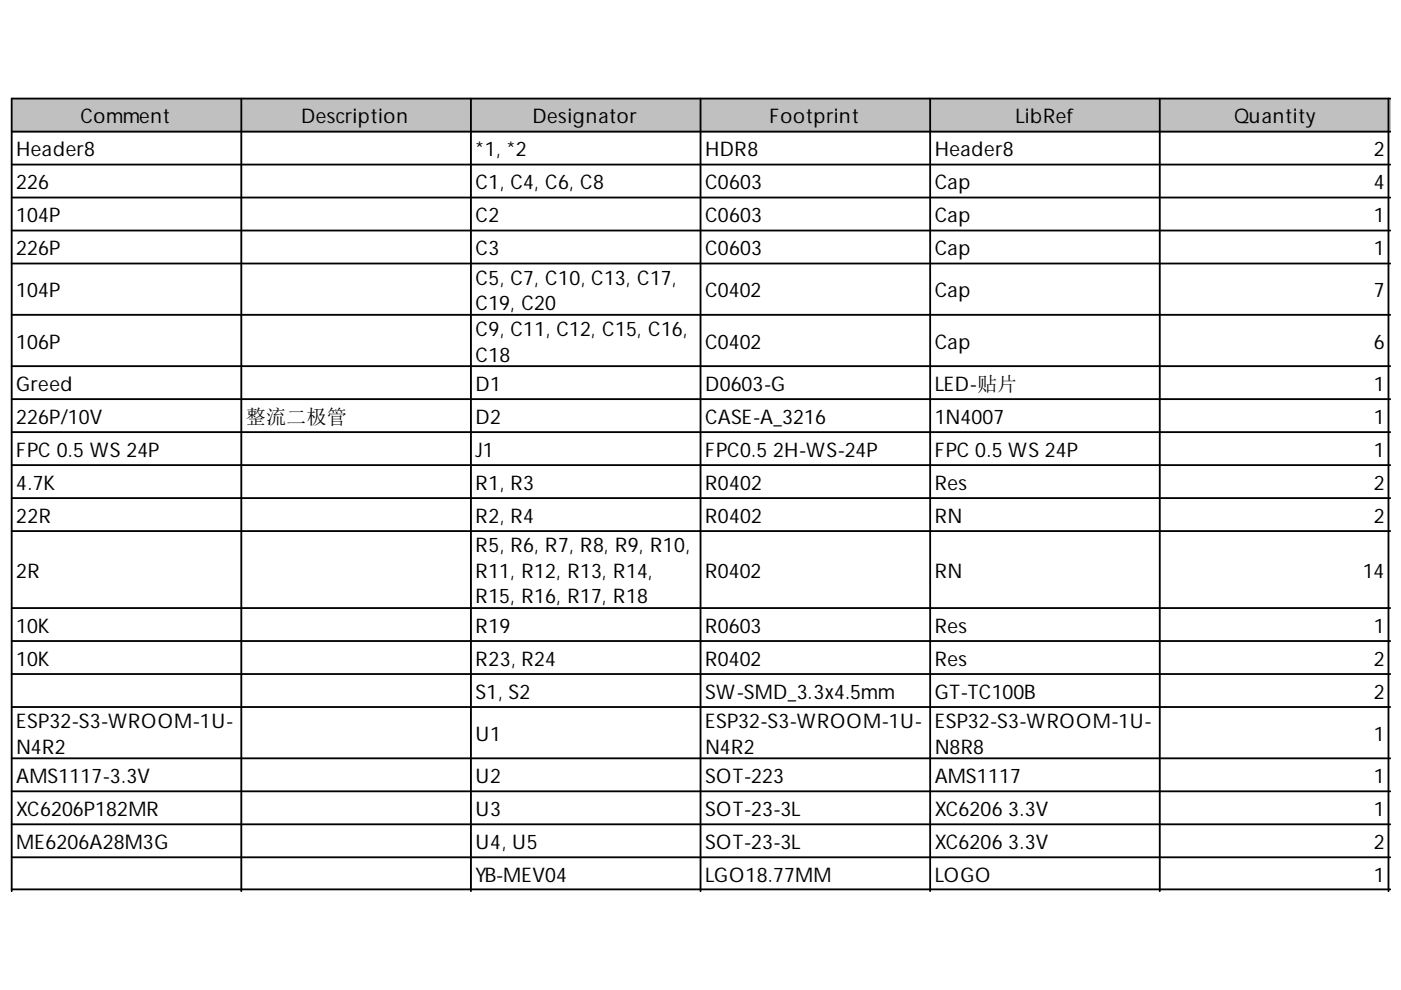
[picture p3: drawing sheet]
<svg xmlns="http://www.w3.org/2000/svg" width="297mm" height="210mm" viewBox="0 0 297 210" stroke-linecap="round" stroke-linejoin="round" font-family="sans-serif">
<defs><g id="words">
<g font-size="4.3">
<text x="17.1" y="26.1">Comment</text>
<text x="63.8" y="26.1">Description</text>
<text x="112.9" y="26.1">Designator</text>
<text x="163.1" y="26.1">Footprint</text>
<text x="215.3" y="26.1">LibRef</text>
<text x="261.7" y="26.1">Quantity</text>
<text x="3.5" y="33.1">Header8</text>
<text x="100.8" y="33.1">*1, *2</text>
<text x="149.5" y="33.1">HDR8</text>
<text x="198.2" y="33.1">Header8</text>
<text x="291.3" y="33.1">2</text>
<text x="3.5" y="40.1">226</text>
<text x="100.8" y="40.1">C1, C4, C6, C8</text>
<text x="149.5" y="40.1">C0603</text>
<text x="198.2" y="40.1">Cap</text>
<text x="291.3" y="40.1">4</text>
<text x="3.5" y="47.1">104P</text>
<text x="100.8" y="47.1">C2</text>
<text x="149.5" y="47.1">C0603</text>
<text x="198.2" y="47.1">Cap</text>
<text x="291.3" y="47.1">1</text>
<text x="3.5" y="54.1">226P</text>
<text x="100.8" y="54.1">C3</text>
<text x="149.5" y="54.1">C0603</text>
<text x="198.2" y="54.1">Cap</text>
<text x="291.3" y="54.1">1</text>
<text x="3.5" y="63.1">104P</text>
<text x="100.8" y="60.3">C5, C7, C10, C13, C17,</text>
<text x="100.8" y="65.8">C19, C20</text>
<text x="149.5" y="63.1">C0402</text>
<text x="198.2" y="63.1">Cap</text>
<text x="291.3" y="63.1">7</text>
<text x="100.8" y="71.2">C9, C11, C12, C15, C16,</text>
<text x="3.5" y="73.9">106P</text>
<text x="100.8" y="76.7">C18</text>
<text x="149.5" y="73.9">C0402</text>
<text x="198.2" y="73.9">Cap</text>
<text x="291.3" y="73.9">6</text>
<text x="3.5" y="82.9">Greed</text>
<text x="100.8" y="82.9">D1</text>
<text x="149.5" y="82.9">D0603-G</text>
<text x="198.2" y="82.9">LED-贴片</text>
<text x="291.3" y="82.9">1</text>
<text x="3.5" y="89.9">226P/10V</text>
<text x="52.1" y="89.9">整流二极管</text>
<text x="100.8" y="89.9">D2</text>
<text x="149.5" y="89.9">CASE-A_3216</text>
<text x="198.2" y="89.9">1N4007</text>
<text x="291.3" y="89.9">1</text>
<text x="3.5" y="96.9">FPC 0.5 WS 24P</text>
<text x="100.8" y="96.9">J1</text>
<text x="149.5" y="96.9">FPC0.5</text>
<text x="163.9" y="96.9">2H-WS-24P</text>
<text x="198.2" y="96.9">FPC 0.5 WS 24P</text>
<text x="291.3" y="96.9">1</text>
<text x="3.5" y="103.9">4.7K</text>
<text x="100.8" y="103.9">R1, R3</text>
<text x="149.5" y="103.9">R0402</text>
<text x="198.2" y="103.9">Res</text>
<text x="291.3" y="103.9">2</text>
<text x="3.5" y="110.9">22R</text>
<text x="100.8" y="110.9">R2, R4</text>
<text x="149.5" y="110.9">R0402</text>
<text x="198.2" y="110.9">RN</text>
<text x="291.3" y="110.9">2</text>
<text x="100.8" y="117.1">R5, R6, R7, R8, R9, R10,</text>
<text x="3.5" y="122.5">2R</text>
<text x="100.8" y="122.5">R11, R12, R13, R14,</text>
<text x="149.5" y="122.5">R0402</text>
<text x="198.2" y="122.5">RN</text>
<text x="288.9" y="122.5">14</text>
<text x="100.8" y="128">R15, R16, R17, R18</text>
<text x="3.5" y="134.2">10K</text>
<text x="100.8" y="134.2">R19</text>
<text x="149.5" y="134.2">R0603</text>
<text x="198.2" y="134.2">Res</text>
<text x="291.3" y="134.2">1</text>
<text x="3.5" y="141.2">10K</text>
<text x="100.8" y="141.2">R23, R24</text>
<text x="149.5" y="141.2">R0402</text>
<text x="198.2" y="141.2">Res</text>
<text x="291.3" y="141.2">2</text>
<text x="100.8" y="148.2">S1, S2</text>
<text x="149.5" y="148.2">SW-SMD_3.3x4.5mm</text>
<text x="198.2" y="148.2">GT-TC100B</text>
<text x="291.3" y="148.2">2</text>
<text x="3.5" y="154.4">ESP32-S3-WROOM-1U-</text>
<text x="149.5" y="154.4">ESP32-S3-WROOM-1U-</text>
<text x="198.2" y="154.4">ESP32-S3-WROOM-1U-</text>
<text x="3.5" y="159.8">N4R2</text>
<text x="100.8" y="157.1">U1</text>
<text x="149.5" y="159.8">N4R2</text>
<text x="198.2" y="159.8">N8R8</text>
<text x="291.3" y="157.1">1</text>
<text x="3.5" y="166">AMS1117-3.3V</text>
<text x="100.8" y="166">U2</text>
<text x="149.5" y="166">SOT-223</text>
<text x="198.2" y="166">AMS1117</text>
<text x="291.3" y="166">1</text>
<text x="3.5" y="173">XC6206P182MR</text>
<text x="100.8" y="173">U3</text>
<text x="149.5" y="173">SOT-23-3L</text>
<text x="198.2" y="173">XC6206</text>
<text x="213.8" y="173">3.3V</text>
<text x="291.3" y="173">1</text>
<text x="3.5" y="180">ME6206A28M3G</text>
<text x="100.8" y="180">U4, U5</text>
<text x="149.5" y="180">SOT-23-3L</text>
<text x="198.2" y="180">XC6206</text>
<text x="213.8" y="180">3.3V</text>
<text x="291.3" y="180">2</text>
<text x="100.8" y="187">YB-MEV04</text>
<text x="149.5" y="187">LGO18.77MM</text>
<text x="198.2" y="187">LOGO</text>
<text x="291.3" y="187">1</text>
</g>
</g></defs>
<g fill="#c0c0c0">
<path d="M2.6 21h48.8v7.1h-48.8z" fill-rule="evenodd"/>
<path d="M51 21h49v7.1h-49z" fill-rule="evenodd"/>
<path d="M99.7 21h49v7.1h-49z" fill-rule="evenodd"/>
<path d="M148.3 21h49.1v7.1h-49.1z" fill-rule="evenodd"/>
<path d="M197 21h49.1v7.1h-49.1z" fill-rule="evenodd"/>
<path d="M245.7 21h49.1v7.1h-49.1z" fill-rule="evenodd"/>
</g>
<g fill="none" stroke="#000" stroke-width=".39">
<path d="M2.5 27.9h292.3M2.5 34.9h292.3M51.2 20.9v168.1M99.8 20.9v168.1M148.5 20.9v168.1M197.2 20.9v168.1M245.9 20.9v168.1M294.4 20.9v168.1M294.8 20.9h-292.3v168.1M2.5 41.9h292.3M2.5 48.9h292.3M2.5 55.9h292.3"/>
<path d="M2.5 66.8h292.3M2.5 77.6h292.3M2.5 84.6h292.3M2.5 91.6h292.3M2.5 98.6h292.3M2.5 105.6h292.3M2.5 112.6h292.3M2.5 128.9h292.3M2.5 135.9h292.3M2.5 142.9h292.3M2.5 149.9h292.3M2.5 160.8h292.3"/>
<path d="M2.5 167.8h292.3M2.5 174.8h292.3M2.5 181.8h292.3M2.5 188.6h292.3"/>
</g>
<use href="#words"/>
</svg>
